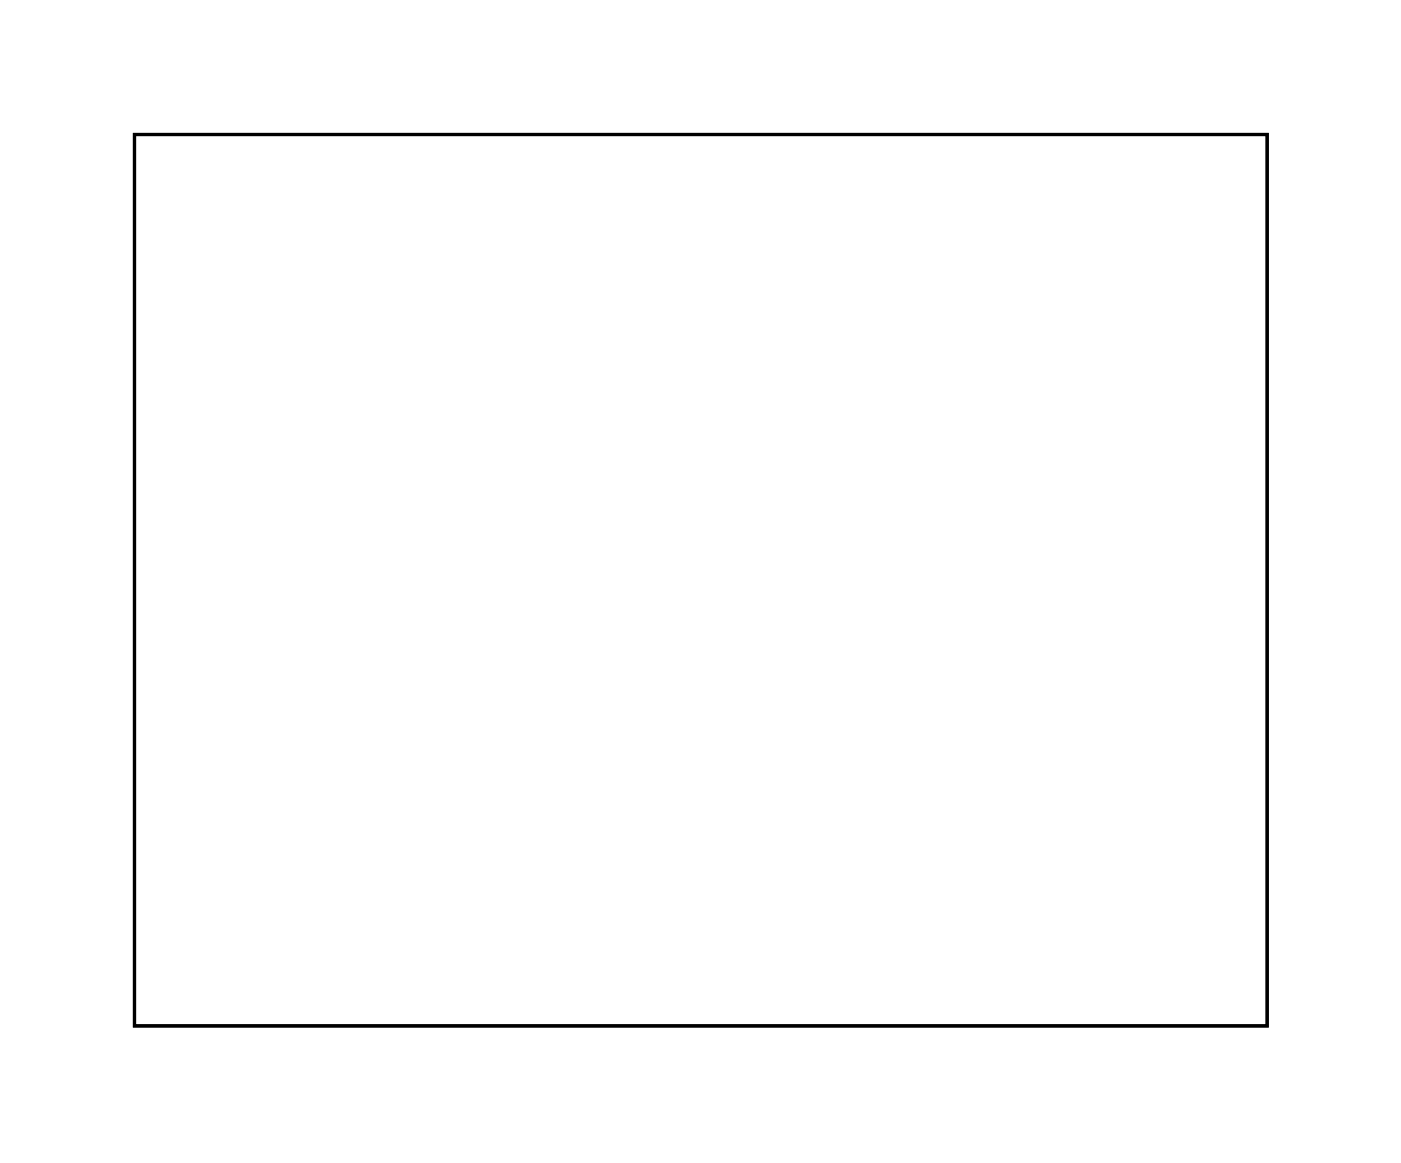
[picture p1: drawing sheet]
<svg xmlns="http://www.w3.org/2000/svg" width="89mm" height="74mm" viewBox="0 0 89 74" stroke-linecap="round" stroke-linejoin="round" font-family="sans-serif">
<path d="M8.6 8.6h72.1v56.7h-72.1z" fill="none" stroke="#000" stroke-width=".2"/>
<path d="M8.6 8.6h72.1v56.7h-72.1z" fill="none" stroke="#000" stroke-width=".06"/>
<circle cx="25.7" cy="60.9" r=".57" fill="#fff"/>
<circle cx="25.7" cy="60.9" r=".57" fill="none" stroke="#fff" stroke-width=".54"/>
<circle cx="23.2" cy="60.9" r=".57" fill="#fff"/>
<circle cx="23.2" cy="60.9" r=".57" fill="none" stroke="#fff" stroke-width=".54"/>
<circle cx="20.6" cy="60.9" r=".57" fill="#fff"/>
<circle cx="20.6" cy="60.9" r=".57" fill="none" stroke="#fff" stroke-width=".54"/>
<circle cx="18.1" cy="60.9" r=".57" fill="#fff"/>
<circle cx="18.1" cy="60.9" r=".57" fill="none" stroke="#fff" stroke-width=".54"/>
<circle cx="15.5" cy="60.9" r=".57" fill="#fff"/>
<circle cx="15.5" cy="60.9" r=".57" fill="none" stroke="#fff" stroke-width=".54"/>
<circle cx="37.4" cy="12.6" r=".57" fill="#fff"/>
<circle cx="37.4" cy="12.6" r=".57" fill="none" stroke="#fff" stroke-width=".54"/>
<circle cx="39.9" cy="12.6" r=".57" fill="#fff"/>
<circle cx="39.9" cy="12.6" r=".57" fill="none" stroke="#fff" stroke-width=".54"/>
<circle cx="42.5" cy="12.6" r=".57" fill="#fff"/>
<circle cx="42.5" cy="12.6" r=".57" fill="none" stroke="#fff" stroke-width=".54"/>
<circle cx="45" cy="12.6" r=".57" fill="#fff"/>
<circle cx="45" cy="12.6" r=".57" fill="none" stroke="#fff" stroke-width=".54"/>
<circle cx="47.5" cy="12.6" r=".57" fill="#fff"/>
<circle cx="47.5" cy="12.6" r=".57" fill="none" stroke="#fff" stroke-width=".54"/>
<circle cx="50.1" cy="12.6" r=".57" fill="#fff"/>
<circle cx="50.1" cy="12.6" r=".57" fill="none" stroke="#fff" stroke-width=".54"/>
<circle cx="52.6" cy="12.6" r=".57" fill="#fff"/>
<circle cx="52.6" cy="12.6" r=".57" fill="none" stroke="#fff" stroke-width=".54"/>
<circle cx="55.2" cy="12.6" r=".57" fill="#fff"/>
<circle cx="55.2" cy="12.6" r=".57" fill="none" stroke="#fff" stroke-width=".54"/>
<circle cx="57.7" cy="12.6" r=".57" fill="#fff"/>
<circle cx="57.7" cy="12.6" r=".57" fill="none" stroke="#fff" stroke-width=".54"/>
<circle cx="60.2" cy="12.6" r=".57" fill="#fff"/>
<circle cx="60.2" cy="12.6" r=".57" fill="none" stroke="#fff" stroke-width=".54"/>
<circle cx="15.5" cy="12.6" r=".57" fill="#fff"/>
<circle cx="15.5" cy="12.6" r=".57" fill="none" stroke="#fff" stroke-width=".54"/>
<circle cx="18.1" cy="12.6" r=".57" fill="#fff"/>
<circle cx="18.1" cy="12.6" r=".57" fill="none" stroke="#fff" stroke-width=".54"/>
<circle cx="20.6" cy="12.6" r=".57" fill="#fff"/>
<circle cx="20.6" cy="12.6" r=".57" fill="none" stroke="#fff" stroke-width=".54"/>
<circle cx="23.2" cy="12.6" r=".57" fill="#fff"/>
<circle cx="23.2" cy="12.6" r=".57" fill="none" stroke="#fff" stroke-width=".54"/>
<circle cx="25.7" cy="12.6" r=".57" fill="#fff"/>
<circle cx="25.7" cy="12.6" r=".57" fill="none" stroke="#fff" stroke-width=".54"/>
<circle cx="28.2" cy="12.6" r=".57" fill="#fff"/>
<circle cx="28.2" cy="12.6" r=".57" fill="none" stroke="#fff" stroke-width=".54"/>
<circle cx="30.8" cy="12.6" r=".57" fill="#fff"/>
<circle cx="30.8" cy="12.6" r=".57" fill="none" stroke="#fff" stroke-width=".54"/>
<circle cx="33.3" cy="12.6" r=".57" fill="#fff"/>
<circle cx="33.3" cy="12.6" r=".57" fill="none" stroke="#fff" stroke-width=".54"/>
<circle cx="48.6" cy="60.9" r=".57" fill="#fff"/>
<circle cx="48.6" cy="60.9" r=".57" fill="none" stroke="#fff" stroke-width=".54"/>
<circle cx="51.1" cy="60.9" r=".57" fill="#fff"/>
<circle cx="51.1" cy="60.9" r=".57" fill="none" stroke="#fff" stroke-width=".54"/>
<circle cx="46" cy="60.9" r=".57" fill="#fff"/>
<circle cx="46" cy="60.9" r=".57" fill="none" stroke="#fff" stroke-width=".54"/>
<circle cx="43.5" cy="60.9" r=".57" fill="#fff"/>
<circle cx="43.5" cy="60.9" r=".57" fill="none" stroke="#fff" stroke-width=".54"/>
<circle cx="40.9" cy="60.9" r=".57" fill="#fff"/>
<circle cx="40.9" cy="60.9" r=".57" fill="none" stroke="#fff" stroke-width=".54"/>
<circle cx="38.4" cy="60.9" r=".57" fill="#fff"/>
<circle cx="38.4" cy="60.9" r=".57" fill="none" stroke="#fff" stroke-width=".54"/>
<circle cx="35.9" cy="60.9" r=".57" fill="#fff"/>
<circle cx="35.9" cy="60.9" r=".57" fill="none" stroke="#fff" stroke-width=".54"/>
<circle cx="33.3" cy="60.9" r=".57" fill="#fff"/>
<circle cx="33.3" cy="60.9" r=".57" fill="none" stroke="#fff" stroke-width=".54"/>
<circle cx="28.2" cy="60.9" r=".57" fill="#fff"/>
<circle cx="28.2" cy="60.9" r=".57" fill="none" stroke="#fff" stroke-width=".54"/>
<circle cx="60.6" cy="22.5" r=".62" fill="#fff"/>
<circle cx="60.6" cy="22.5" r=".62" fill="none" stroke="#fff" stroke-width=".53"/>
<circle cx="58.1" cy="22.5" r=".62" fill="#fff"/>
<circle cx="58.1" cy="22.5" r=".62" fill="none" stroke="#fff" stroke-width=".53"/>
<circle cx="55.5" cy="22.5" r=".62" fill="#fff"/>
<circle cx="55.5" cy="22.5" r=".62" fill="none" stroke="#fff" stroke-width=".53"/>
<circle cx="53" cy="22.5" r=".62" fill="#fff"/>
<circle cx="53" cy="22.5" r=".62" fill="none" stroke="#fff" stroke-width=".53"/>
<circle cx="48.3" cy="22.4" r=".7" fill="#fff"/>
<circle cx="48.3" cy="22.4" r=".7" fill="none" stroke="#fff" stroke-width=".76" stroke-linecap="butt"/>
<path d="M48.8 47.2h1.5v1.4h-1.5z" fill="#fff"/>
<path d="M48.8 47.2h1.5v1.4h-1.5z" fill="none" stroke="#fff" stroke-width=".76" stroke-linecap="butt"/>
<circle cx="49.6" cy="47.9" r=".74" fill="#fff"/>
<circle cx="49.6" cy="47.9" r=".74" fill="none" stroke="#fff" stroke-width=".76" stroke-linecap="butt"/>
<circle cx="44.5" cy="47.9" r=".74" fill="#fff"/>
<circle cx="44.5" cy="47.9" r=".74" fill="none" stroke="#fff" stroke-width=".76" stroke-linecap="butt"/>
<circle cx="39.4" cy="47.9" r=".74" fill="#fff"/>
<circle cx="39.4" cy="47.9" r=".74" fill="none" stroke="#fff" stroke-width=".76" stroke-linecap="butt"/>
</svg>
